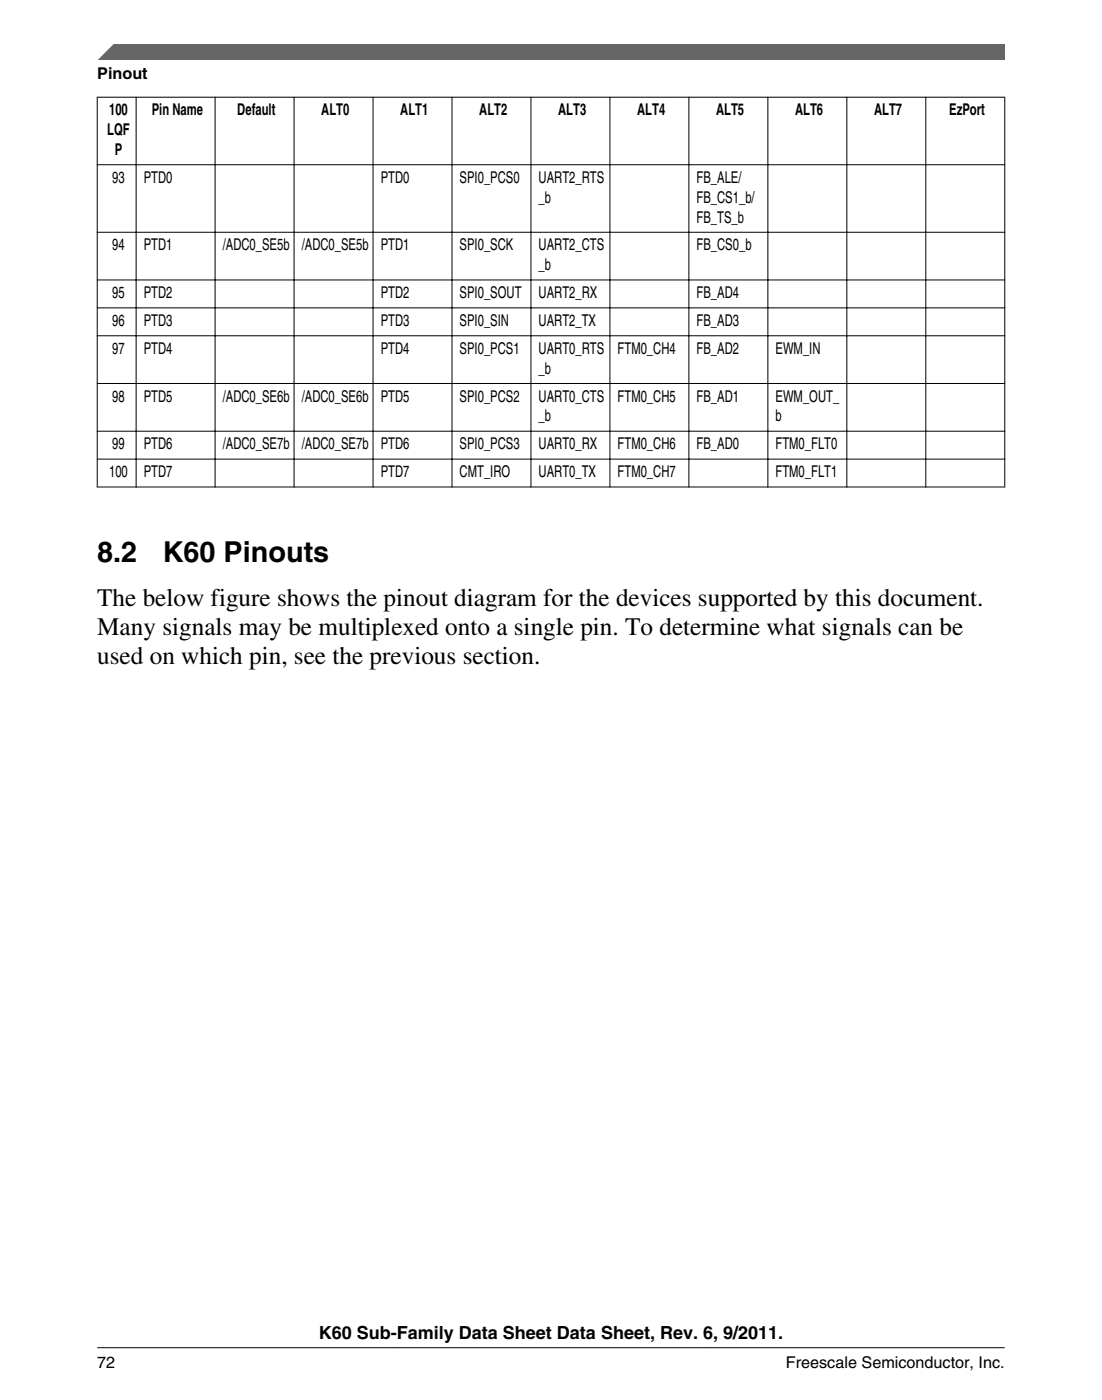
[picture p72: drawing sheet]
<svg xmlns="http://www.w3.org/2000/svg" width="216mm" height="274mm" viewBox="0 0 216 274" stroke-linecap="round" stroke-linejoin="round" font-family="sans-serif">
<defs><g id="words">
<g font-size="5.6">
<text x="19" y="110.1">8.2</text>
<text x="31.9" y="110.1">K60 Pinouts</text>
</g>
<g font-size="4.9">
<text x="19" y="118.8">The below figure shows the pinout diagram for the devices supported by this document.</text>
<text x="19" y="124.4">Many signals may be multiplexed onto a single pin. To determine what signals can be</text>
<text x="19" y="130.1">used on which pin, see the previous section.</text>
</g>
<text font-size="3.5" x="62.5" y="262.3">K60 Sub-Family Data Sheet Data Sheet, Rev. 6, 9/2011.</text>
<g font-size="3.2">
<text x="19" y="15.5">Pinout</text>
<text x="21.4" y="22.6">100</text>
<text x="29.7" y="22.6">Pin Name</text>
<text x="46.5" y="22.6">Default</text>
<text x="62.9" y="22.6">ALT0</text>
<text x="78.4" y="22.6">ALT1</text>
<text x="93.9" y="22.6">ALT2</text>
<text x="109.4" y="22.6">ALT3</text>
<text x="124.8" y="22.6">ALT4</text>
<text x="140.3" y="22.6">ALT5</text>
<text x="155.8" y="22.6">ALT6</text>
<text x="171.2" y="22.6">ALT7</text>
<text x="186" y="22.6">EzPort</text>
<text x="21" y="26.5">LQF</text>
<text x="22" y="35.8">93</text>
<text x="22.5" y="30.4">P</text>
<text x="28.2" y="35.8">PTD0</text>
<text x="74.6" y="35.8">PTD0</text>
<text x="90.1" y="35.8">SPI0_PCS0</text>
<text x="105.5" y="35.8">UART2_RTS</text>
<text x="136.5" y="35.8">FB_ALE/</text>
<text x="105.5" y="39.7">_b</text>
<text x="136.5" y="39.7">FB_CS1_b/</text>
<text x="136.5" y="43.6">FB_TS_b</text>
<text x="22" y="49.1">94</text>
<text x="28.2" y="49.1">PTD1</text>
<text x="43.6" y="49.1">/ADC0_SE5b</text>
<text x="59.1" y="49.1">/ADC0_SE5b</text>
<text x="74.6" y="49.1">PTD1</text>
<text x="90.1" y="49.1">SPI0_SCK</text>
<text x="105.5" y="49.1">UART2_CTS</text>
<text x="105.5" y="52.9">_b</text>
<text x="136.5" y="49.1">FB_CS0_b</text>
<text x="22" y="58.4">95</text>
<text x="28.2" y="58.4">PTD2</text>
<text x="74.6" y="58.4">PTD2</text>
<text x="90.1" y="58.4">SPI0_SOUT</text>
<text x="105.5" y="58.4">UART2_RX</text>
<text x="136.5" y="58.4">FB_AD4</text>
<text x="22" y="63.9">96</text>
<text x="28.2" y="63.9">PTD3</text>
<text x="74.6" y="63.9">PTD3</text>
<text x="90.1" y="63.9">SPI0_SIN</text>
<text x="105.5" y="63.9">UART2_TX</text>
<text x="136.5" y="63.9">FB_AD3</text>
<text x="22" y="69.4">97</text>
<text x="28.2" y="69.4">PTD4</text>
<text x="74.6" y="69.4">PTD4</text>
<text x="90.1" y="69.4">SPI0_PCS1</text>
<text x="105.5" y="69.4">UART0_RTS</text>
<text x="121" y="69.4">FTM0_CH4</text>
<text x="136.5" y="69.4">FB_AD2</text>
<text x="151.9" y="69.4">EWM_IN</text>
<text x="105.5" y="73.2">_b</text>
<text x="22" y="78.7">98</text>
<text x="28.2" y="78.7">PTD5</text>
<text x="43.6" y="78.7">/ADC0_SE6b</text>
<text x="59.1" y="78.7">/ADC0_SE6b</text>
<text x="74.6" y="78.7">PTD5</text>
<text x="90.1" y="78.7">SPI0_PCS2</text>
<text x="105.5" y="78.7">UART0_CTS</text>
<text x="105.5" y="82.6">_b</text>
<text x="121" y="78.7">FTM0_CH5</text>
<text x="136.5" y="78.7">FB_AD1</text>
<text x="151.9" y="78.7">EWM_OUT_</text>
<text x="151.9" y="82.6">b</text>
<text x="22" y="88">99</text>
<text x="28.2" y="88">PTD6</text>
<text x="43.6" y="88">/ADC0_SE7b</text>
<text x="59.1" y="88">/ADC0_SE7b</text>
<text x="74.6" y="88">PTD6</text>
<text x="90.1" y="88">SPI0_PCS3</text>
<text x="105.5" y="88">UART0_RX</text>
<text x="121" y="88">FTM0_CH6</text>
<text x="136.5" y="88">FB_AD0</text>
<text x="151.9" y="88">FTM0_FLT0</text>
<text x="21.4" y="93.5">100</text>
<text x="28.2" y="93.5">PTD7</text>
<text x="74.6" y="93.5">PTD7</text>
<text x="90.1" y="93.5">CMT_IRO</text>
<text x="105.5" y="93.5">UART0_TX</text>
<text x="121" y="93.5">FTM0_CH7</text>
<text x="151.9" y="93.5">FTM0_FLT1</text>
<text x="19" y="268">72</text>
<text x="154" y="268">Freescale Semiconductor, Inc.</text>
</g>
</g></defs>
<g fill="none" stroke="#000" stroke-width=".2">
<path d="M19 19h177.9M19 19v76.5M26.7 19v76.5M42.1 19v76.5M57.6 19v76.5M73.1 19v76.5M88.6 19v76.5M104 19v76.5M119.5 19v76.5M135 19v76.5M150.4 19v76.5M165.9 19v76.5"/>
<path d="M181.4 19v76.5M196.8 19v76.5M19 32.3h177.9M19 45.5h177.9M19 54.9h177.9M19 60.3h177.9M19 65.8h177.9M19 75.1h177.9M19 84.5h177.9M19 90h177.9M19 95.4h177.9"/>
</g>
<path d="M19 11.7l5.7-3.1 172.2 .1v3z" fill="#666"/>
<path d="M22.5 8.6l-3.1 3.1" fill="none" stroke="#666" stroke-width=".28"/>
<path d="M19 264.1h177.8" fill="none" stroke="#000" stroke-width=".2"/>
<use href="#words"/>
</svg>
